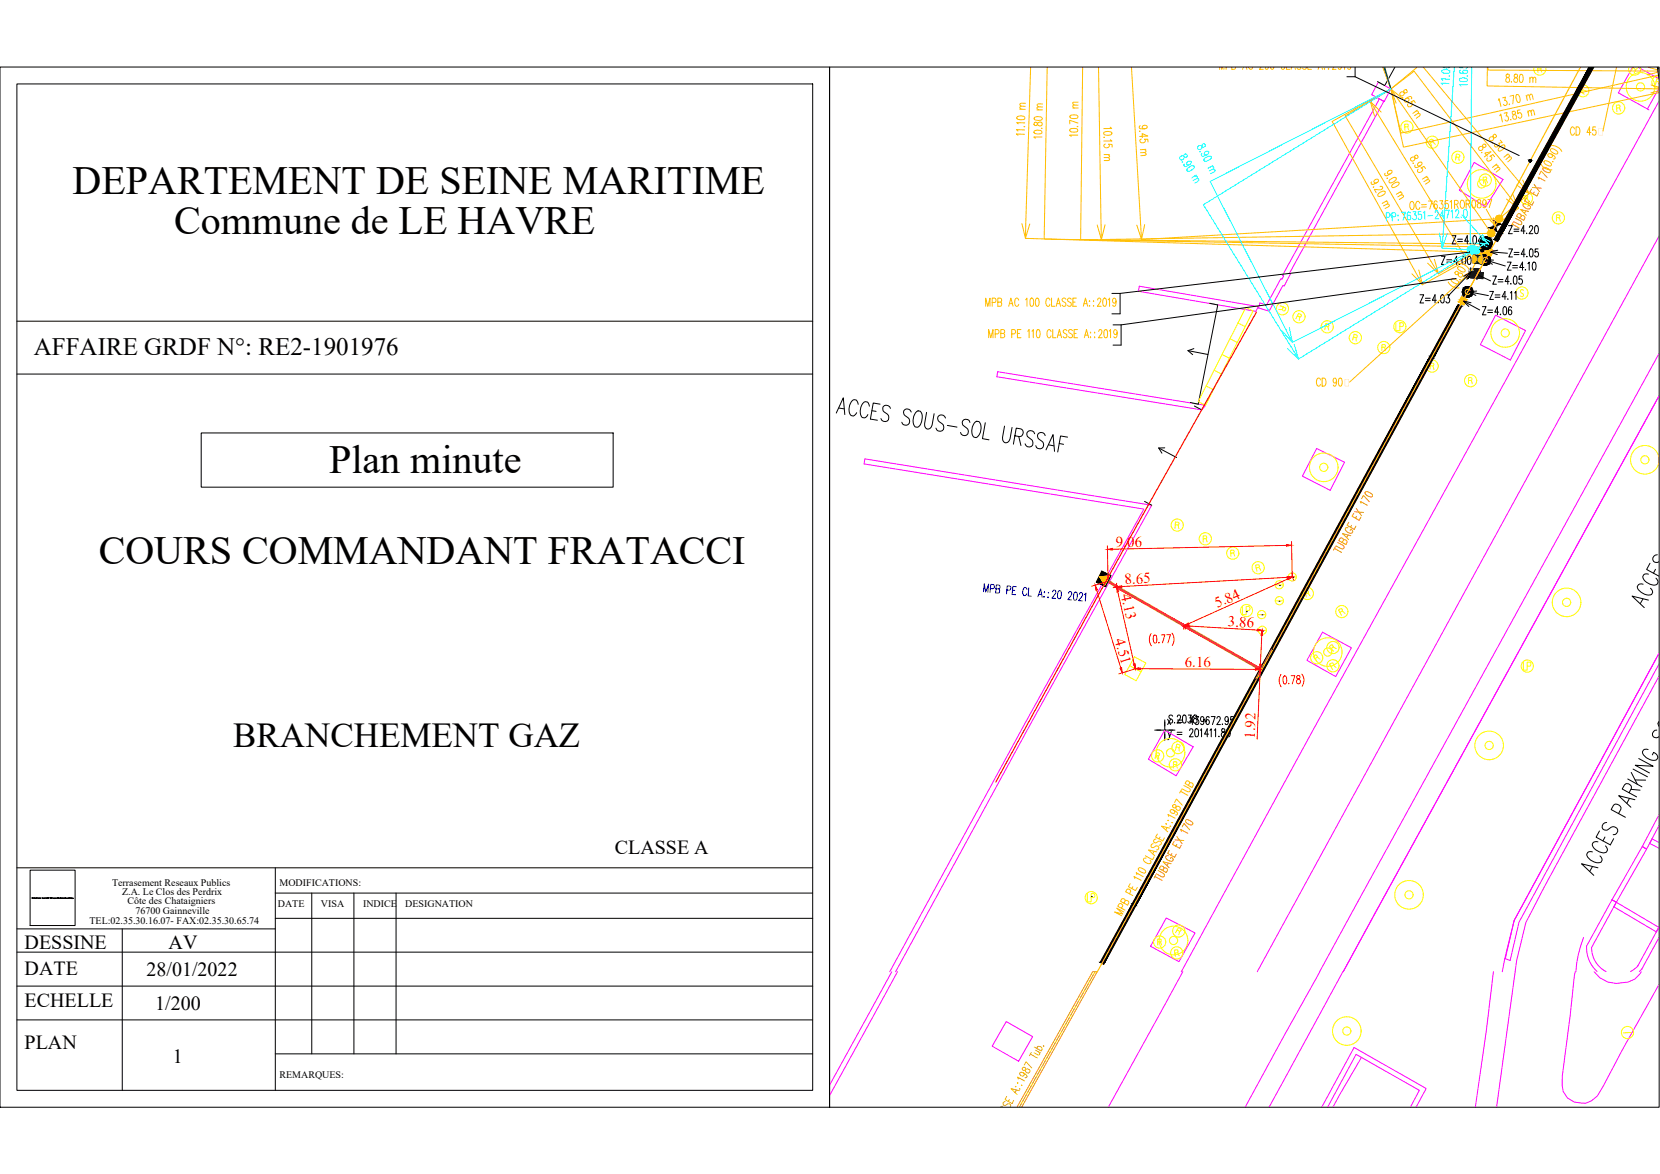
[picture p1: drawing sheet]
<svg xmlns="http://www.w3.org/2000/svg" width="420mm" height="297mm" viewBox="0 0 420 297" stroke-linecap="round" stroke-linejoin="round" font-family="sans-serif">
<defs><g id="words">
<g font-size="10.1">
<text x="18.4" y="49.1">DEPARTEMENT DE SEINE MARITIME</text>
<text x="44.1" y="59.2">Commune de LE HAVRE</text>
<text x="83.3" y="119.6">Plan minute</text>
<text x="25" y="142.8">COURS COMMANDANT FRATACCI</text>
</g>
<text font-size="8.9" x="59" y="189">BRANCHEMENT GAZ</text>
<text font-size="6.3" x="8.6" y="89.9">AFFAIRE GRDF N°: RE2-1901976</text>
<text font-size="5.7" fill="#0ff" x="373.2" y="63.9">M</text>
<g font-size="5.1">
<text x="155.6" y="216">CLASSE A</text>
<text x="6.2" y="240.1">DESSINE</text>
<text x="42.7" y="240.1">AV</text>
<text x="6.2" y="246.7">DATE</text>
<text x="37.1" y="247">28/01/2022</text>
<text x="6.2" y="254.8">ECHELLE</text>
<text x="39.3" y="255.5">1/200</text>
<text x="6.2" y="265.4">PLAN</text>
<text x="43.7" y="268.8">1</text>
</g>
<g font-size="4.9" fill="#ffbf00">
<text x="396.2" y="35.3">CD 45</text>
<text x="332" y="98.8">CD 90</text>
</g>
<g font-size="3.8" fill="#f00">
<text x="282.4" y="138.4" transform="rotate(-1 282.4 138.4)">9.06</text>
<text x="284.7" y="147.8" transform="rotate(-3 284.7 147.8)">8.65</text>
<text x="283.7" y="150.6" transform="rotate(77 283.7 150.6)">4.13</text>
<text x="308.1" y="153.9" transform="rotate(-24 308.1 153.9)">5.84</text>
<text x="282.1" y="162" transform="rotate(73 282.1 162)">4.51</text>
<text x="310.7" y="158.4" transform="rotate(4 310.7 158.4)">3.86</text>
<text x="299.9" y="168.7">6.16</text>
<text x="317.6" y="186.9" transform="rotate(-87 317.6 186.9)">1.92</text>
</g>
<text font-size="3.1" fill="#ffbf00" x="307.6" y="18.7">MPB AC 200 CLASSE A::2019</text>
<g font-size="2.5">
<text x="28.4" y="224.1">Terrasement Reseaux Publics</text>
<text x="30.9" y="226.5">Z.A. Le Clos des Perdrix</text>
<text x="70.7" y="224.3">MODIFICATIONS:</text>
<text x="22.6" y="233.9">TEL:02.35.30.16.07- FAX:02.35.30.65.74</text>
<text x="32.3" y="228.7">Côte des Chataigniers</text>
<text x="34.3" y="231.2">76700 Gainneville</text>
<text x="70.3" y="229.4">DATE</text>
<text x="81.2" y="229.4">VISA</text>
<text x="91.9" y="229.4">INDICE</text>
<text x="102.6" y="229.4">DESIGNATION</text>
<text x="70.7" y="272.7">REMARQUES:</text>
</g>
</g></defs>
<!-- layer: EP -->
<g fill="none" stroke="#000" stroke-width=".25">
<path d="M4.3 21.2h201.4v254.7h-201.4zM4.3 81.3h201.4M4.3 94.6h201.4M50.9 109.5h104.3v13.8h-104.3zM4.3 219.6h201.4M69.7 219.6v56.3M4.3 235h65.4M7.6 220.2h11.4v14h-11.4zM8.2 227.1h-.1l.1 .2v-.1M8.3 227.2v.1M8.3 227.1l.2 .2M8.6 227.3v-.2l.1 .2"/>
<path d="M8.6 227.2h.1M8.7 227.1l.1 .2M8.8 227.2l.1 .1M9.1 227.2l.1 .1M9.2 227.2l-.1 .1M9.2 227.1v.2M9.4 227.2l-.1 .1M9.5 227.1l.2 .2 .1-.1-.1 .2M9.9 227.1v.2M10 227.2l.1 .1zM10.1 227.3h.1M10.2 227.2l.1 .1"/>
<path d="M10.2 227.2v.1M10.6 227.2h.2M10.7 227.1l.1 .2M10.8 227.2l.1 .1zM11 227.3l.1-.1-.1 .2M11.2 227.2l.1 .1zM11.4 227.1l.2 .2M11.6 227.1l.1 .2M11.8 227.1l.1 .2zM12.1 227.1l-.1 .2 .1-.1M12.2 227.1l.1 .2zM12.6 227.1h.1"/>
<path d="M12.7 227.1v.2M12.8 227.2l.2-.1h-.2v.2M12.8 227.2l.2 .1v-.2h.1l-.1 .1M13.2 227.1l.1 .2M13.4 227.1l.1 .2M13.6 227.2l.1 .1zM13.8 227.3l.1-.1h-.1l.1 .1M14 227.2l.1 .1zM14.2 227.3h.2M14.4 227.1l.1 .2M14.6 227.3v-.2l.1 .2M14.8 227.2l.1-.1h-.1v.2"/>
<path d="M15 227.3h.1M15.3 227.1l-.1 .2M15.4 227.2l.1 .1zM15.6 227.2v.1M15.7 227.2h-.1M15.9 227.2l-.1 .1M15.9 227.2v.1M16 227.2v.1zM16.1 227.3h.1M16.2 227.2l.1 .1M16.2 227.2v.1M16.4 227.2l.1 .1z"/>
<path d="M16.5 227.1v.2M16.6 227.1v.2M16.7 227.2l.1 .1M16.8 227.3h.2M17.1 227.3l.1-.1-.1 .2M17.3 227.2l.1 .1M17.4 227.2h.2M17.5 227.1l.1 .2M17.7 227.1v.2M17.7 227.2h.2M17.8 227.1l.1 .2M17.9 227.3h.1"/>
<path d="M18.1 227.1l-.1 .2M18.2 227.3l.1-.1-.1 .2M18.4 227.3l.1-.1h-.1l.1 .1M30.9 235v40.9M69.7 226h136M69.7 232.4h136M78.9 226v40.6M89.6 226v40.6M100.2 226v40.6M4.3 240.9h201.4M4.3 249.5h201.4M4.3 258h201.4"/>
<path d="M69.7 266.6h136"/>
</g>
<circle cx="8.3" cy="227.2" r=".07" fill="#000" stroke="#000" stroke-width=".25"/>
<!-- layer: Limites et Hydro -->
<g fill="none" stroke="#f0f" stroke-width=".25">
<path d="M348.9 20.8l3.1 1.7-1.6 3.2-3.2-1.8zM349.1 25l1.1 .6-.3 .6-23.5 42.9 .2 .1-1.6 3.2-.3-.2-3.5 6.5-2.6-.8 .3-1.2 1.7 .5 3.6-6.7 .3 .1 .4-.8-.3-.1zM419.9 25.6l-87.5 159-33.4 61.3M288.4 72.4l30.1 5.2-.7 1.2-29.7-5.1zM252.5 94.1l52.6 8.5-.9 1.1-51.9-8.4zM419.9 89.5l-104.7 190.6M419.9 100.2l-79.9 145.7M419.9 168l-35.4 65.3-2.3 9.7-1.2-.4 2.2-9.7 36.7-67.6-36.7 67.6-2.3 9.6-.7 3.4M419.9 171.1l-28.9 53.1-4.8 9.2-2.3 9.6-5.1 37.1M415.7 214.2l1.1 .6M415.7 214.2l-7.7 13.5M416.8 214.8l-7.7 13.5"/>
<path d="M419.9 208.9l-3.1 5.9M419.9 206.1l-4.2 8.1M419.9 213.2l-1.7-1-.7 1.2 2.4 1.2M400.8 237.2a28.9 28.9 0 0 0-1.9 8.7M402.8 239.8a6.8 6.8 0 0 0 3.7 6M408 227.7l-6.4 11.7a8 8 0 0 0 2.7 6.4M408 227.7l1.1 .6M409.1 228.3l-6.3 11.5M409.1 228.3l-.6 1.1 10.7 6.4 .7-1.2M409.1 228.3l10.8 6.3M419.9 234.6v.1M419.9 234.6l-5.4 9.8"/>
<path d="M419.9 237.2l-4.3 7.9-.7 .7M225.2 245.9l34-62.4 30.3-54.7-70.8-11.4 .2-1.3 72.6 11.7-31.2 56.3-33.6 61.8M225.7 245.9l-15.7 28.6M227.2 245.9l-17.2 31.2M299.4 245.9l-18.9 34.2M398.7 245.9l-3.3 26.3v2.4a4.9 4.9 0 0 0 7.4 3.9l1.5-1.2 1.5-2.4 4.9-9.4 9.2-16.4M403.5 245.9a7.6 7.6 0 0 0 10.3 1.8l1.6-1.8M414.6 244.4l-1.9 1.4M344.6 267.6l-7.2 12.5M334.6 280.1l8.1-15.1 18.3 10.4-2.6 4.7M336 280.1l7.2-13.3 16 9.1-2.2 4.2"/>
</g>
<!-- layer: PtLambert+coord_ -->
<g fill="none" stroke="#000" stroke-width=".25">
<path d="M292.3 184.7h2.5v2.6M294.8 182.1v2.6h2.6M295.5 182l.8 1.3M295.6 185.1l.4 1.3 .5-1.3M296 186.4l-.3 .7h-.2M296.3 182l-.8 1.3M297.9 185.3h1.3M297.9 185.8h1.3M298 182.2h1.3M298 182.8h1.3M301.1 184.9l.3-.5 .5 .2v.6l-.9 1.2h1M302.1 182.7h-1l.7-1.4v2"/>
<path d="M302.6 181.3h.8l-.5 .8a.6 .6 0 0 1 .5 .7 .6 .6 0 0 1-.8 .4l-.1-.2M302.6 184.5l.3-.1a1.42 1.42 0 0 1 0 2h-.1a1.61 1.61 0 0 1-.2-1.9zM303.8 184.8l.3-.4v2M304.8 182l-.3 .5a.61 .61 0 0 1-.7-.5 .61 .61 0 0 1 .4-.7 1.25 1.25 0 0 1 .1 2l-.4-.3M305.9 185.7h-1l.7-1.3v2M306 181.6v-.2l-.4-.1a1.29 1.29 0 0 0 .1 2 .68 .68 0 0 0 .4-.6 .68 .68 0 0 0-.5-.6l-.4 .6M306.2 184.8l.4-.4v2M306.6 181.3h1l-.7 2M307.3 184.8l.4-.4v2M308 181.8v-.1a.45 .45 0 0 1 .7-.4 .45 .45 0 0 1 .1 .8l-.8 1.2h.9M308.5 186.3h.1M309.3 184.5v.6a.76 .76 0 0 1 .7 .5 .76 .76 0 0 1-.2 .8 .64 .64 0 0 1-.7-.6 .64 .64 0 0 1 .7-.6l.2-.1v-.6z"/>
<path d="M309.4 183.2h.1M310.9 182l-.2 .5a.57 .57 0 0 1-.7-.6 .57 .57 0 0 1 .7-.5l.2 .6a.95 .95 0 0 1-.6 1.3l-.2-.3M311.4 185.1l-.2 .5a.56 .56 0 0 1-.7-.6 .56 .56 0 0 1 .7-.5l.2 .6a1.02 1.02 0 0 1-.5 1.3l-.3-.3M312.2 181.3h-.7l-.1 .9 .1-.1a.5 .5 0 0 1 .8 .2v.3a.51 .51 0 0 1-.2 .7 .51 .51 0 0 1-.7-.3"/>
</g>
<!-- layer: Divers -->
<g fill="none" stroke="#000" stroke-width=".25">
<path d="M353.1 17l-2.6 4.7-1.8-1.1M306.2 76.7l2 .5-4.9 25.1-2.1-.5M300.7 88.7l1.2 1M300.7 88.7l5 1M302.2 88.2l-1.5 .5M211.7 104.5l1.7-3.8 .4 4.2M212.3 103.2l1.4 .2M217.2 102.3a1 1 0 0 0-1.3-1.1 2.93 2.93 0 0 0-.5 3.9 1.06 1.06 0 0 0 1.4-.7M220 102.8a.96 .96 0 0 0-1.3-1 2.94 2.94 0 0 0-.4 3.8 1.04 1.04 0 0 0 1.4-.7M220.7 103.9l1 .2M222.8 102.3l-1.8-.3-.7 4 1.8 .3M225.4 103.3a.98 .98 0 0 0-1.2-.8 .98 .98 0 0 0-.7 1.3l1.1 1a1.05 1.05 0 0 1 0 1.7 1.05 1.05 0 0 1-1.6-.6"/>
<path d="M230.6 104.3a.99 .99 0 0 0-1-.9 .99 .99 0 0 0-.9 .9l.2 .6 .9 .8a1.04 1.04 0 0 1 .1 1.7 1.04 1.04 0 0 1-1.6-.6M231.7 104.4l.7-.4a1.27 1.27 0 0 1 1 1.7 2.59 2.59 0 0 1-1.2 2.4 1.31 1.31 0 0 1-1.1-1.8l.2-.9zM234.5 104.3l-.4 3.6a.85 .85 0 0 0 .7 .7 .85 .85 0 0 0 .9-.5l.2-.5 .5-2.9M239.3 105.8a1 1 0 0 0-1.3-.8 1 1 0 0 0-.5 1.5l1 .7a1.04 1.04 0 0 1 0 1.8 1.04 1.04 0 0 1-1.6-.7M239.8 107.6l2.4 .5M245.5 106.9a.98 .98 0 0 0-1.3-.8 .98 .98 0 0 0-.5 1.5l.3 .2a1.59 1.59 0 0 1 1.1 1.4l-.1 .6a1.02 1.02 0 0 1-1.1 .4 1.02 1.02 0 0 1-.8-.8M246.6 107l.6-.4a1.31 1.31 0 0 1 1.1 1.8 2.73 2.73 0 0 1-1.2 2.3 1.31 1.31 0 0 1-1.1-1.7l.1-1zM249.4 107l-.7 4 1.6 .3M254.3 107.8l-.5 3.5a.85 .85 0 0 0 .7 .7 .85 .85 0 0 0 .9-.4l.3-.6 .5-2.9M256.9 110.3l1.2 .2a1.05 1.05 0 0 0 .9-.9 1.05 1.05 0 0 0-.6-1.1l-1.2-.2-.7 4.1M257.9 110.4l.5 2.3M261.9 109.8a1 1 0 0 0-1.4-.8 1 1 0 0 0-.4 1.4l.9 .8a1.05 1.05 0 0 1 .3 1.4 1.05 1.05 0 0 1-1.3 .4l-.5-.7"/>
<path d="M264.5 110.2a.98 .98 0 0 0-1.4-.7 .98 .98 0 0 0-.1 1.7l.7 .5a1.06 1.06 0 0 1 .2 1.5 1.06 1.06 0 0 1-1.6 0l-.1-.4M264.8 113.8l1.7-3.8 .4 4.2M265.4 112.6l1.3 .2M268.1 112.2l1.1 .2M270.2 110.6l-1.8-.3-.7 4.1M293.3 113.4l.8 1.3M293.3 113.4l4.5 2.4M294.8 113.3l-1.5 .1M302.3 102.7l1.9 1M289.7 126.9l1.8 .9M415.8 151.5l-.6 1.2M415.9 147.8a.95 .95 0 0 0-1.4 .3 .95 .95 0 0 0 .5 1.4 2.8 2.8 0 0 0 3 .9 1.05 1.05 0 0 0-.3-1.6"/>
<path d="M417.2 151.8l-4.1-1 3.1 2.9M417.2 145.3a.92 .92 0 0 0-1 0 .92 .92 0 0 0-.4 .9 3 3 0 0 0 3.6 1.7 1.02 1.02 0 0 0-.3-1.6M417.6 142.5l-.8 1.6 3.1 1.7M419 144l-.5 1M419.5 140.4a.99 .99 0 0 0-1.2 1.1 .99 .99 0 0 0 1.6 .6M412 197.1l3.6 2M412.8 199.7l2.3 .2M412.9 195.4l1.5 3M413.3 194.6l3.7 1.9M413.9 197.3l2.6 .1M414.8 191.9l3.6 2-4.5-.3 3.6 2M417.2 189.6a.92 .92 0 0 0-1 .1 .92 .92 0 0 0-.4 .9 3 3 0 0 0 3.5 1.6 1.14 1.14 0 0 0-.8-1.8l-.3 .6"/>
<path d="M419.4 184.7a.98 .98 0 0 0-1.2 .9 .98 .98 0 0 0 1 1.1l.7-.3M419.9 182.5a1 1 0 0 0 0 1.3M403.1 215.5a.92 .92 0 0 0-1 .1 .92 .92 0 0 0-.4 .9 3.1 3.1 0 0 0 3.6 1.6 1.05 1.05 0 0 0-.3-1.5M403.1 219.3l-.7 1.2M404.5 219.6l-4.2-1 3.1 2.9M404.5 213a.97 .97 0 0 0-1.4 .4 .97 .97 0 0 0 .4 1.3 2.86 2.86 0 0 0 3.1 .9 1.1 1.1 0 0 0-.2-1.6M404.8 210.3l-.8 1.5 3.6 2 .8-1.6M406.2 211.8l-.5 1M406.7 208.1a.99 .99 0 0 0-1.2 1.2 .99 .99 0 0 0 1.5 .6l.8-.6a1.04 1.04 0 0 1 1.6 .6 1.04 1.04 0 0 1-1.1 1.3M409.7 205.9l.6-1.1a1.13 1.13 0 0 0-.6-1.2 1.13 1.13 0 0 0-1.3 .1l-.6 1.1 3.6 2M412.3 200.6l.6-1.1a1.05 1.05 0 0 0-.5-1.1 1.05 1.05 0 0 0-1.2 .2l-.6 1 3.6 2M412.4 202l-.6 1.2"/>
<path d="M413.8 202.3l-4.1-1 3.1 2.9"/>
</g>
<!-- layer: Routes -->
<g fill="none" stroke="#f0f" stroke-width=".25">
<path d="M413.2 17l-3.6 6.5 7.8 4.3M414.6 17l5.3 2.9M419.9 22.3l-2.9 5.3M373.1 41.1l7.3 4.3-4.4 7-6.6-4.3zM378.5 79.7l7.6 3.9-3.8 7.5-7.6-3.9zM333.2 113.5l7.1 3.5-3.6 7.1-7.1-3.6zM419.9 100.2l-79.9 145.7M334.7 160l7.4 3.9-4 7.3-7.3-4.1zM294.8 184.7l7.2 4.3-4.3 7.3-7-4.2zM295.2 232.3l7.3 3.7-4.1 7.3-7.2-3.9zM254.7 258.5l6.7 3.8-3.6 6.2-6.7-3.8zM339.9 245.9l-18.7 34.2"/>
<path d="M378 245.9l-1.7 14.4-2.9 19.8"/>
</g>
<!-- layer: Axe de voie -->
<path d="M419.9 59.8l-101.7 186.1" fill="none" stroke="#f0f" stroke-width=".25"/>
<!-- layer: SymbolesFixes -->
<g fill="none" stroke="#ff0" stroke-width=".25">
<path d="M388.3 17a1.54 1.54 0 0 0 1.4 2 1.54 1.54 0 0 0 1.5-2M389.2 17l.1 1.3M389.9 17.4l.3 .8M390.1 17l-.2 .4h-.6M412.3 17a1.54 1.54 0 0 0 1.4 2 1.54 1.54 0 0 0 1.5-2M413.5 17l-.6 .8M413.9 17.6l-.3 .8M414.3 17l.1 .4-.5 .2-.5-.5M419.9 19.2a1.53 1.53 0 0 0-1.8 1.6 1.53 1.53 0 0 0 1.8 1.5M355.6 32.1h.7l.1-.6-.9-.1 .1 1.6M356.3 32.1l.3 .8M362 36.1l.7-.3v-.4l-.2-.2-.8 .3 .7 1.4"/>
<path d="M362.7 35.8l.6 .7M368.5 39.7l.7 .1 .3-.3-.1-.3-.8-.2-.2 1.5M369.2 39.8l.1 .9M400.3 23.4l.4-.6-.4-.5-.6 .6 1.2 .9M400.7 22.8l.8 .2M409.2 27.3l.7-.1 .1-.5-.9-.1 .1 1.6M409.9 27.2l.3 .9M419.2 20.6l.7 .1M419.9 20.7v.5M419.9 20.1l-.6-.2-.3 1.5M375.5 45.5h.6l.1-.6h-.8l.1 1.5M376.1 45.5l.4 .8"/>
<path d="M385.8 50.2l.7-.1 .2-.3-.2-.3h-.8l.3 1.5M386.5 50.1l.4 .8M394 55.1h.6l.2-.3v-.3l-.8-.1v1.5M394.6 55.1l.3 .8M315.3 77.8l1.9 .9-12.1 23.9-1.8-1zM323.7 78.3h.9M324 77.4l1.5 .5-.4 .8-.5-.4 .2-.6M328.4 79.9l.6 .3h.2l.2-.5-.7-.4-.7 1.3M385.6 73.5l-.3-.2h-.4l-.1 .5 .7 .6 .1 .3-.3 .3-.4-.1M305.3 97.6l1.8 1M307.3 93.7l1.8 .9M309.3 89.7l1.8 .9"/>
<path d="M311.3 85.7l1.8 .9M313.3 81.7l1.9 1M329 80.2l-.2 .9M335.4 82.6l.7 .1 .3-.3-.1-.3-.8-.2-.2 1.5M336.1 82.7l.2 .8M342.6 85.2l.6 .3 .3-.6-.8-.3-.4 1.4M343.2 85.5l.1 .8M349.8 87.9h.7l.2-.3-.1-.3-.8-.1-.1 1.5M350.5 87.9l.2 .8M353.3 81.6v2.1h.9M354.3 82.6h.8l.1-.4-.1-.5-.8-.1v2.1M362 92.5l.7 .1 .2-.6-.9-.2-.1 1.6"/>
<path d="M362.7 92.6l.2 .9M371.7 96.3h.7l.1-.6-.8-.1v1.5M372.4 96.3l.3 .8M297.5 132.8h.7l.2-.5-.9-.2-.1 1.5M298.2 132.8l.2 .9M304.5 136.3h.8l.1-.6-.9-.1v1.5M305.3 136.3l.2 .8M311.5 139.9h.7l.1-.6h-.9l.2 1.5M312.2 139.9l.3 .8M314.5 153.4v2.1h.8M315.4 154.5l.9-.1 .1-.5-.2-.4-.8-.1v2.1M318 143.7l.6-.2 .2-.3-.2-.3-.8 .1 .3 1.5"/>
<path d="M318.3 155.5h2M318.5 159.5h2M318.6 143.5l.5 .8M322.7 152h2.1M322.7 148h2.1M326.1 146h2M330.4 150.3l.7-.2 .1-.4-.2-.2-.8 .1 .5 1.5M331.1 150.1l.5 .7M339.1 154.9l.7-.5-.2-.4-.8 .3 .8 1.4M339.7 154.6l.7 .6M285.9 168.4l2.9 1.6M287.1 166.2l2.9 1.6-2.4 4.4-2.9-1.5z"/>
<path d="M287.3 168.9l.3 .2-.2 .4-.3-.2zM332.8 166.7l.6-.4v-.2l-.3-.4-.7 .4 .9 1.3M333.4 166.3l.7 .5M336.9 168.7l.6-.4-.2-.5-.8 .3 .8 1.3M336.9 164.2l.5-.5-.3-.6-.6 .5 1 1.1M337.4 163.7l.8 .4M337.5 168.3l.7 .6M385.6 167.5v2.1h.8M386.5 168.6h.6a.6 .6 0 0 0 .2-1l-.8-.1v2.1M292.5 191.1l.7 .1 .3-.5-.8-.3-.3 1.5M293.2 191.2l.1 .9M297 193.4h.7l.2-.5-.9-.2v1.6"/>
<path d="M297.7 189l.7 .1 .3-.5-.8-.3-.4 1.5M297.7 193.4l.3 .9M298.4 189.1l.1 .9M275.2 226.1v2.1h.9M276.2 227.1l.8-.1 .1-.3-.1-.5-.8-.1v2.1M293 238.3h.8l.1-.6-.9-.1v1.5M293.8 238.3l.2 .8M297.9 235.3l.7 .4 .3-.3 .1-.2-.7-.5-.8 1.3M298.6 235.7l-.2 .8M297.3 241.2l.7-.2 .1-.6h-.9l.3 1.6M298 241l.4 .8M412.9 261.3h-2.1"/>
<circle cx="356.1" cy="32.1" r="1.55"/>
<circle cx="362.5" cy="36" r="1.55"/>
<circle cx="369" cy="39.8" r="1.55"/>
<circle cx="400.6" cy="23" r="1.55"/>
<circle cx="409.7" cy="27.3" r="1.55"/>
<circle cx="415.2" cy="22" r="3.6"/>
<circle cx="415.2" cy="22" r="1.04"/>
<circle cx="375" cy="46.5" r="3.6"/>
<circle cx="375" cy="46.5" r="1.04"/>
<circle cx="375.9" cy="45.6" r="1.55"/>
<circle cx="386.4" cy="50.2" r="1.55"/>
<circle cx="394.4" cy="55.1" r="1.55"/>
<circle cx="324.6" cy="78.1" r="1.55"/>
<circle cx="385.2" cy="74.1" r="1.55"/>
<circle cx="328.8" cy="80.1" r="1.55"/>
<circle cx="335.9" cy="82.7" r="1.55"/>
<circle cx="343" cy="85.4" r="1.55"/>
<circle cx="350.2" cy="87.9" r="1.55"/>
<circle cx="354.3" cy="82.6" r="1.55"/>
<circle cx="362.5" cy="92.6" r="1.55"/>
<circle cx="372.2" cy="96.3" r="1.55"/>
<circle cx="381" cy="84.3" r="3.6"/>
<circle cx="381" cy="84.3" r="1.04"/>
<circle cx="335" cy="118.2" r="3.6"/>
<circle cx="335" cy="118.2" r="1.04"/>
<circle cx="416.3" cy="116.3" r="3.6"/>
<circle cx="416.3" cy="116.3" r="1.04"/>
<circle cx="298" cy="132.8" r="1.55"/>
<circle cx="305.1" cy="136.3" r="1.55"/>
<circle cx="312" cy="140" r="1.55"/>
<circle cx="315.5" cy="154.5" r="1.55"/>
<circle cx="318.5" cy="143.6" r="1.55"/>
<circle cx="319.3" cy="155.5" r="1.04"/>
<circle cx="319.5" cy="159.5" r="1.04"/>
<circle cx="323.8" cy="148" r="1.04"/>
<circle cx="323.8" cy="152" r="1.04"/>
<circle cx="327.1" cy="146" r="1.04"/>
<circle cx="330.9" cy="150.2" r="1.55"/>
<circle cx="339.6" cy="154.7" r="1.55"/>
<circle cx="396.5" cy="152.4" r="3.6"/>
<circle cx="396.5" cy="152.4" r="1.04"/>
<circle cx="333.3" cy="166.4" r="1.55"/>
<circle cx="336.1" cy="165" r="3.6"/>
<circle cx="336.1" cy="165" r="1.04"/>
<circle cx="337.4" cy="163.8" r="1.55"/>
<circle cx="337.4" cy="168.5" r="1.55"/>
<circle cx="386.6" cy="168.5" r="1.55"/>
<circle cx="293" cy="191.2" r="1.55"/>
<circle cx="296.3" cy="190.5" r="3.6"/>
<circle cx="296.3" cy="190.5" r="1.04"/>
<circle cx="297.5" cy="193.5" r="1.55"/>
<circle cx="298.2" cy="189.2" r="1.55"/>
<circle cx="376.9" cy="188.6" r="3.6"/>
<circle cx="376.9" cy="188.6" r="1.04"/>
<circle cx="276.2" cy="227.1" r="1.55"/>
<circle cx="293.5" cy="238.3" r="1.55"/>
<circle cx="297" cy="238" r="3.6"/>
<circle cx="297" cy="238" r="1.04"/>
<circle cx="298.3" cy="235.5" r="1.55"/>
<circle cx="356.6" cy="226.4" r="3.6"/>
<circle cx="356.6" cy="226.4" r="1.04"/>
<circle cx="297.8" cy="241.1" r="1.55"/>
<circle cx="340.9" cy="260.9" r="3.6"/>
<circle cx="340.9" cy="260.9" r="1.04"/>
<circle cx="411.9" cy="261.2" r="1.55"/>
</g>
<!-- layer: Spits+txt -->
<path d="M292.8 184.7h1M294.8 184.7h.1M294.8 182.7v1M294.8 185.7v1.1M295.9 184.7h1M296.8 181.2a.49 .49 0 0 0-.8-.2 .49 .49 0 0 0 .1 .8l.4 .2a.53 .53 0 0 1 .3 .7 .53 .53 0 0 1-.8 .2l-.1-.2M297.3 182.8v.1M298 181.4l.2-.5 .5 .2-.1 .9-.7 1h1M299.5 181l.3-.1a1.53 1.53 0 0 1 0 2.1h-.1a1.7 1.7 0 0 1-.2-2zM300.8 180.9h.7l-.3 .8a.6 .6 0 0 1 .4 .8 .6 .6 0 0 1-.9 .3v-.2M302.2 181v.6a.74 .74 0 0 1 .7 .5 .74 .74 0 0 1-.3 .9 .64 .64 0 0 1-.6-.7 .64 .64 0 0 1 .7-.6l.2-.1a.42 .42 0 0 0-.3-.7z" fill="none" stroke="#000" stroke-width=".25"/>
<!-- layer: TxtProtections -->
<g fill="none" stroke="#ff7f00" stroke-width=".25">
<path d="M382.8 56.7l1.8 1M383 56.3l-.5 .8M383.6 55.2l1.3 .7 .3 .4-.1 .4-.2 .1h-.5l-1.3-.7M385 54.7l.3-.2 .6 .3 .1 .4-.3 .5-1.9-1 .5-.7 .7 .4-.3 .8M386.2 53.4l-.4 .6M386.2 51.5h-.5l-.3 .3a1.49 1.49 0 0 0 1.9 1l.1-.3-.1-.4-.4-.3-.2 .4M386.4 50.1l-.4 .8 1.8 1 .4-.8M386.9 53.5l-2.1-.5 1.5 1.5M387.1 50.9l-.3 .5M387.6 47.8l-.4 .8 1.8 1 .4-.8M387.9 47.4l2.2 .2M388.3 46.6l1.3 1.9"/>
<path d="M388.3 48.6l-.2 .5M389.5 45.3l-.2-.5 1.8 1M389.6 44.1l.5-.8 1.5 1.6M390.7 42.3l.8 .2a.99 .99 0 0 1 .9 1l-.3 .2-.8-.2a.91 .91 0 0 1-.7-1zM337.8 138.8l1.8 1M338 138.3l-.5 .9M338.6 137.3l1.3 .7 .3 .4-.1 .3-.2 .2-.5-.1-1.3-.7M340 136.7l.3-.1 .6 .3 .1 .3-.3 .6-1.9-1 .5-.7 .7 .4-.3 .7M341.2 135.4l-.4 .6M341.2 133.5l-.6 .1a1.12 1.12 0 0 0 1.3 1.3l.4-.1 .1-.4-.5-.5-.2 .3M341.4 132.2l-.4 .7 1.8 1 .4-.8M341.9 135.5l-2.1-.5 1.5 1.5"/>
<path d="M342.1 132.9l-.3 .5M342.6 129.9l-.4 .7 1.8 1 .5-.8M342.9 129.5l2.2 .2M343.3 128.7l1.3 1.8M343.3 130.6l-.2 .5M344.5 127.3l-.2-.4 1.8 .9M344.6 126.2l.5-.9 1.5 1.6M345.6 124.5a1.3 1.3 0 0 1 1.6 .5l.2 .5-.3 .3-.8-.3a.91 .91 0 0 1-.7-1zM294.6 219.7l.3-.1 .4 .1 .2 .5-.3 .6-1.8-1 .5-.7 .5 .1 .2 .3-.3 .7M295.7 216.5l-.6 .1a1.14 1.14 0 0 0 1.6 1.3l.1-.1a.57 .57 0 0 0-.4-.9l-.2 .3M295.7 218.4l-.3 .6M296 215.2l-.5 .7 1.8 1 .4-.8"/>
<path d="M296.4 218.6l-2.1-.6 1.6 1.5M296.6 215.9l-.2 .5M297.2 212.9l-.4 .7 1.8 1 .4-.7M297.4 212.5l2.2 .2M297.9 211.7l1.3 1.8M297.9 213.6l-.3 .5M299 210.3l-.2-.4 1.9 .9M299.2 209.2l.5-.8 1.4 1.6M300.1 207.5a1.56 1.56 0 0 1 1.8 1v.1a1.3 1.3 0 0 1-1.8-1.1zM292.3 221.8l1.8 .9M292.5 221.3l-.4 .9M293.1 220.2l1.3 .8 .4 .4-.1 .3-.7 .1-1.3-.7"/>
</g>
<!-- layer: TxtCanaMPB -->
<g fill="none" stroke="#ffbf00" stroke-width=".25">
<path d="M392.5 37.7a1.45 1.45 0 0 1 1.8 1v.1a1.45 1.45 0 0 1-1.9-.9zM392.5 36.9a2.77 2.77 0 0 1 2.8 1.4M392.6 39l.3 .4a.55 .55 0 0 1-.8 .4 .55 .55 0 0 1-.1-.9l.6 .1a1.06 1.06 0 0 1 1 1.1l-.5 .1M390 41.5a2.92 2.92 0 0 0 2.8 1.5M390.9 40.8a1.3 1.3 0 0 1 1.6 .5l.2 .2-.1 .4a1.24 1.24 0 0 1-1.6-.5l-.2-.3zM393.1 40.8v.2l-.2-.1M249.5 77.5v-2.1l.5 2.1 .6-2.1v2.1M251.1 76.5l.9-.1 .1-.3-.1-.5-.9-.2v2.1M252.6 76.4l.8-.1 .1-.3-.1-.4-.8-.2v2.1l.8-.1 .1-.6-.3-.4M255.3 77.5l.6-2.1 .5 2.1M255.5 76.8h.7M257.9 75.9a.54 .54 0 0 0-.7-.5 .54 .54 0 0 0-.4 .8v.5a.54 .54 0 0 0 .4 .8 .54 .54 0 0 0 .7-.5"/>
<path d="M259.6 75.8l.3-.4v2.1M260.9 75.6l.3-.2a1.58 1.58 0 0 1 0 2.1h-.1a1.83 1.83 0 0 1-.2-1.9zM262.3 75.6l.2-.2 .3 .2 .2 .7a.93 .93 0 0 1-.5 1.2 1.64 1.64 0 0 1-.2-1.9zM265.7 75.9l-.3-.5a1.12 1.12 0 0 0-.7 1.1 1.12 1.12 0 0 0 .7 1l.3-.5M266.1 75.4v2.1h.9M267.3 77.5l.6-2.1 .5 2.1M267.5 76.8h.7M269.8 75.7a.53 .53 0 0 0-.5-.3 .53 .53 0 0 0-.5 .3l.1 .4 .6 .4a.53 .53 0 0 1 .2 .9 .53 .53 0 0 1-.9-.2M271.1 75.7a.48 .48 0 0 0-.7-.2 .48 .48 0 0 0 .1 .8l.4 .2a.53 .53 0 0 1 .2 .8 .53 .53 0 0 1-.8 .1l-.1-.2M271.6 76.4h.5M272.5 75.4h-.9v2.1h.9M274.2 77.5l.5-2.1 .6 2.1"/>
<path d="M274.4 76.8h.7M275.7 76.2h.1zM275.8 77.3v.2zM276.8 76.1v.2zM276.8 77.3v.2zM277.8 75.9l.1-.3a.45 .45 0 0 1 .6 0 .45 .45 0 0 1 .1 .6l-.9 1.3h1M279.3 75.6l.2-.2 .4 .2 .2 .7a.93 .93 0 0 1-.6 1.2 1.64 1.64 0 0 1-.2-1.9zM280.5 75.8l.3-.4v2.1M282.5 76.1l-.2 .5a.6 .6 0 0 1-.7-.5 .6 .6 0 0 1 .5-.7 1.4 1.4 0 0 1 0 2.1l-.5-.3M366.6 71.4a2.79 2.79 0 0 0 2.7 1.4M367.4 70.6a1.3 1.3 0 0 1 1.6 .5l.2 .3-.1 .3a1.3 1.3 0 0 1-1.6-.5zM368.4 68.7l-.1 .5 .5 .3a.76 .76 0 0 1 .8-.4 .76 .76 0 0 1 .6 .6 .68 .68 0 0 1-1 .2 .68 .68 0 0 1-.1-1l-.5-.3z"/>
<path d="M369 67.6a1.45 1.45 0 0 1 1.8 1v.1a1.45 1.45 0 0 1-1.9-1zM369.1 66.7a2.68 2.68 0 0 1 2.7 1.5M369.6 70.7v.1l-.2-.1M250.2 85.5v-2.1l.6 2.1 .5-2.1v2.1M251.9 84.5h.6l.3-.2 .1-.5-.4-.4h-.6v2.1M253.3 84.4l.8-.1 .2-.3-.1-.4-.2-.2h-.7v2.1h.7l.2-.3 .1-.4-.3-.4M256.1 84.5h.6l.3-.2v-.5l-.1-.3-.8-.1v2.1M257.5 84.4h.6M258.4 83.4h-.9v2.1h.9M260.1 83.8l.4-.4v2.1M261.2 83.8l.3-.4v2.1M262.5 83.5l.2-.1 .4 .1 .2 .8a.93 .93 0 0 1-.6 1.2 1.64 1.64 0 0 1-.2-2z"/>
<path d="M266 83.9a.54 .54 0 0 0-.7-.5 .54 .54 0 0 0-.3 .8v.5a.54 .54 0 0 0 .3 .7 .54 .54 0 0 0 .7-.5M266.4 83.4v2.1h.9M267.6 85.5l.5-2.1 .6 2.1M267.8 84.8h.7M270 83.7a.48 .48 0 0 0-.7-.2 .48 .48 0 0 0 .1 .8l.4 .2a.53 .53 0 0 1 .2 .7 .53 .53 0 0 1-.8 .2l-.1-.2M271.4 83.7a.53 .53 0 0 0-.4-.3 .53 .53 0 0 0-.5 .3l.1 .5 .5 .3a.52 .52 0 0 1 .2 .8 .52 .52 0 0 1-.8-.1M271.9 84.4h.5M272.8 83.4h-.9v2.1h.9M274.4 85.5l.6-2.1 .5 2.1M274.7 84.8h.6M276 84.1v.2zM276 85.2v.3z"/>
<path d="M277.1 84.1v.2zM277.1 85.2v.3zM278.1 83.9l.1-.3a.45 .45 0 0 1 .6-.1 .45 .45 0 0 1 0 .7l-.8 1.3h1M279.6 83.5l.4-.1a1.58 1.58 0 0 1 0 2.1h-.2a1.73 1.73 0 0 1-.2-2zM280.8 83.8l.3-.4v2.1M282.7 84.1l-.2 .5a.55 .55 0 0 1-.6-.6 .55 .55 0 0 1 .6-.5l.2 .6a.97 .97 0 0 1-.5 1.4l-.3-.3M299 199.8l-.4 .8M299.6 198.7l1.3 .7 .4 .4-.1 .4-.2 .1h-.5l-1.3-.7M301.1 198.2l.3-.2 .6 .4v.3l-.3 .5-1.8-1 .5-.6 .5 .1 .2 .2-.3 .8M288.2 219.7a1.33 1.33 0 0 1 1.7 1.1 1.45 1.45 0 0 1-1.8-1zM289.9 216.5l1.8 1 .4-.7M290.1 217.1l-.6 .1a1.22 1.22 0 0 0 1.5 1.3l.3-.3-.2-.5"/>
<path d="M291.9 213.5a.49 .49 0 0 0-.6 .4 .49 .49 0 0 0 .5 .5l.6-.3a.53 .53 0 0 1 .9 .3 .53 .53 0 0 1-.6 .6M292.1 215.4l-.3 .6M292.6 212.3a.5 .5 0 0 0-.6 .6 .5 .5 0 0 0 .7 .3l.7-.4a.52 .52 0 0 1 .6 .6l-.6 .5M292.8 215.5l-2.1-.5 1.6 1.5M292.9 211l-.4 .8 1.8 1 .4-.8M293.6 211.8l-.2 .4M295.1 208.4l.2 .1zM295.4 209.4l-.3 .6M295.6 207.5l.2 .1zM295.8 206.6l-.2-.5 1.8 .9M296.1 209.5l-2.1-.5 1.6 1.5M296.2 209l.1 .1z"/>
<path d="M296.6 208.1l.2 .1zM297 203.7l-.2 .4 .5 .3a.76 .76 0 0 1 .8-.4 .76 .76 0 0 1 .6 .7 .63 .63 0 0 1-.9 .2 .63 .63 0 0 1-.1-.9l-.4-.4zM297 205l.3 .4a.6 .6 0 0 1-.7 .4 .6 .6 0 0 1-.4-.8 1.39 1.39 0 0 1 1.8 1l-.4 .2M297.3 203l.5-.8 1.5 1.5M298.8 200.2l1.9 1M283.8 229.8l.4-.7-.5-.5h-.3l-.5 .7 1.8 1M284.4 230.7l-1.7-.9 1.5 1.5-2.1-.6 1.8 1M284.8 228l.5-.2 .4 .3v.4l-.3 .5-1.8-1 .5-.6 .6 .2 .1 .4-.3 .5M285.9 226.1l.3-.5-.1-.4-.4-.3h-.3l-.5 .7 1.8 1M286 223.6l-.4 .8 1.8 .9 .5-.7M286.7 224.4l-.2 .4M287.2 222.3l-.2-.5 1.8 .9"/>
<path d="M287.7 221.3l-.1-.5 1.7 1"/>
</g>
<!-- layer: Cote+PtConsMPB -->
<g fill="none" stroke="#ffbd00" stroke-width=".25">
<path d="M260.9 17l-1.3 39.6M265 17l-.7 43.5 111.4 2-11.6 6.8M274 17l-.5 43.6 102.5 1.2-5.2 3.2-22.1-36.1M278 17l.7 39.9M286.4 17l2.3 39.9M350 17l2 5.5M350.1 17l1.9 5.5M350.2 17l1.8 5.5M350.3 17l1.7 5.5M350.4 17l1.6 5.5M350.5 17l1.5 5.5M358.7 17l-6.7 5.5"/>
<path d="M360.3 17l24.3 29.2M376.5 17l-.1 4.7 41.5 .8M376.6 17v.7l40.4 .3M419.7 19l-65.1 14.7-2.6-11.2M352 22.5l3.2 14.7 64.7-13.8M352 22.5l-14.8 8.2 21.1 38.1M352 22.5l-11.5 6.8 21.7 36.8M352 22.5l-5.2 3.2M352 22.5l5.9-4.5 24.2 31.8M354.2 25.6l23.3 33.4-98.7 1.6M384.3 52.7l-5.8 4.5M387 49l-7.5 6.3-90.6 5.3"/>
<path d="M259.5 60.3l115.4 3.5-14.9 8.2"/>
</g>
<g fill="none" stroke="#ffbf00" stroke-width=".25">
<path d="M381.3 18.8v.6a.76 .76 0 0 1 .7 .5 .76 .76 0 0 1-.3 .9 .64 .64 0 0 1-.6-.7 .64 .64 0 0 1 .7-.6l.2-.1v-.5zM383.3 18.9v.6a.76 .76 0 0 1 .8 .5 .76 .76 0 0 1-.3 .9 .64 .64 0 0 1-.7-.7 .64 .64 0 0 1 .8-.6l.2-.3-.1-.4zM384.8 18.9l.3-.1a1.42 1.42 0 0 1 0 2.1h-.2a1.73 1.73 0 0 1-.1-2zM387.2 19.9l.4-.4 .3 .1 .1 1.3M387.2 19.5v1.4M388 19.9l.3-.4 .4 .2v1.2M257.5 29.5l.8-.2a.88 .88 0 0 1 1.1 .6 1.53 1.53 0 0 1-2.1 0zM258.1 27.6l1.4 .1M259.2 32h.2h-.2M259.3 34l-2-.1 .3 .3M259.3 32.9l-2-.1 .3 .4M259.4 31.1l-2.1-.1 .4 .4"/>
<path d="M259.5 26.9l-1.3 .1-.1 .3 .4 .3M259.5 26.1l-1.2 .1-.2 .3 .4 .4M261.8 33.1l.8-.2a.88 .88 0 0 1 1.1 .6 1.48 1.48 0 0 1-2 0zM261.8 31l-.1 .5a.44 .44 0 0 0 .4 .3 .44 .44 0 0 0 .4-.2 .6 .6 0 0 1 .7-.8 .6 .6 0 0 1 .4 1h-.7l-.5-.8zM261.8 29.7l.8-.2a.9 .9 0 0 1 1.2 .6 1.53 1.53 0 0 1-2.1-.1zM262.5 27.8h1.4M263.7 32.4l.1 .1h-.2M263.7 34.7h-2l.3 .3M263.9 27.1h-1.3l-.1 .4 .3 .3M263.9 26.3l-1.3 .1-.1 .3 .4 .3M270.8 32.7l.9-.2a.83 .83 0 0 1 1.1 .5 1.48 1.48 0 0 1-2 0zM270.9 29.2l.8-.1a.83 .83 0 0 1 1.1 .5 1.48 1.48 0 0 1-2 0z"/>
<path d="M271.5 27.3h1.4M272.7 31.9l.1 .1h-.2M272.8 34.2h-2.1l.4 .3M272.8 31.1l-2-.7v1M272.9 26.6l-1.3 .1-.1 .3 .4 .3M272.9 25.9h-1.3l-.1 .3 .4 .4M279.4 33.5l1.1-.2 .8 .2 .1 .3a1.51 1.51 0 0 1-2 .1zM279.4 39.1h1.4M279.6 34.7h-.2l.1 .1M279.8 36.4l-.3 .2a.63 .63 0 0 0 .6 .8 .63 .63 0 0 0 .6-.8h.8v.6M280.4 39.1l.4 .3-.1 .4-1.3 .1M280.4 39.9l.4 .3v.3l-1.3 .1"/>
<path d="M281 32.2l.4 .3h-2M281.1 35.3l.3 .4h-2M288.5 34.5l2-.1-1.4-.6v1M288.6 31.8l-.3 .5a1.32 1.32 0 0 0 2.1-.2 .6 .6 0 0 0-.8-.4 .6 .6 0 0 0-.4 .7l.5 .2M288.6 33.2l-.1-.1v.2M288.9 35.2h-.2a.6 .6 0 0 0 .5 .9 .6 .6 0 0 0 .5-.9h.8l.1 .7M289.6 37.8l.4 .3-.1 .4-1.2 .1M289.7 38.6l.4 .3-.1 .3-1.2 .2M290 37.8l-1.4 .1M354.5 23.4l.4-.2 .8 .4 .4-.2a.48 .48 0 0 0-.3-.8l-.5 .4a.75 .75 0 0 1 0 .9 .75 .75 0 0 1-.8 .3l-.2-.5zM355.1 24.8l-.1-.1v.1M355.9 25l.3-.2 .4 .2a.61 .61 0 0 1-.3 .7 .61 .61 0 0 1-.8-.2l.4-.5a1.01 1.01 0 0 1 1.4-.4l-.1 .4"/>
<path d="M357.2 39.9a.88 .88 0 0 1 1.2 .2 .44 .44 0 0 0 .5-.4 .44 .44 0 0 0-.4-.4 .44 .44 0 0 0-.4 .4 .6 .6 0 0 1-.3 1 .6 .6 0 0 1-.8-.6zM358.2 26l-.4-.6-.7 .5h.1a.63 .63 0 0 1 0 1 .63 .63 0 0 1-1-.4l.2-.3M358.4 28.1h.4l.2 .4-1 .8M358.7 27.9l-1.1 .8M358.8 28.7l.6 .1 .1 .3-1 .8M374.4 37.3l.6-.3 .7 .3 .4-.3a.47 .47 0 0 0-.6-.5l-.3 .3a.78 .78 0 0 1 .1 .9 .78 .78 0 0 1-.9 .3l-.2-.5zM375.1 38.6h-.2h.2M376.5 39.5l-.7-.8 1.6-.3-1.7 1.3M377.1 34.9l.6-.3 .6 .3 .4-.2a.49 .49 0 0 0-.4-.8l-.4 .4a.78 .78 0 0 1 .1 .9 .78 .78 0 0 1-.9 .4l-.2-.4zM377.8 36.1v.1M378.3 39.7l-.4-.6-.8 .5a.64 .64 0 0 1 .3 1 .64 .64 0 0 1-1.1-.1l.2-.5M379.2 25.4l.2-.4 .5 2"/>
<path d="M379.6 29.3l.3-.4 .4 1.9M379.6 37.2l1-.6 .3 .3a1.46 1.46 0 0 1-1.6 1.3l-.1-.4zM379.7 35.5l.5 .6-.9 .1a.61 .61 0 0 1-.2 .9 .61 .61 0 0 1-.9-.4l.2-.3M380.3 24.8l.7-.2-.2 .8a.59 .59 0 0 1 .7 .7 .59 .59 0 0 1-.8 .5l-.2-.2M380.7 28.6l.8-.1-.3 .9a.6 .6 0 0 1 .6 .6 .6 .6 0 0 1-.7 .6l-.2-.3M381.4 39.1l.5 .1 .2 .3-.9 .9M381.7 38.9l-1 .9M381.9 39.7h.5l.2 .4-1 .9M382 26.3l.1 .2v-.1M382.2 24.3l.9-.2-.2 2.2M382.4 30.2l.1 .1M382.6 20.6v.1"/>
<path d="M382.7 28.3l.2 .6a.74 .74 0 0 1 .8 .3 .74 .74 0 0 1-.1 .9 .65 .65 0 0 1-.8-.5 .65 .65 0 0 1 .6-.7l.1-.6a.51 .51 0 0 0-.8 0zM383.8 24.1l.2-.2a1.42 1.42 0 0 1 .5 2h-.1a1.69 1.69 0 0 1-.6-1.8zM384.7 27.8l-.7 .1 .2 .9v-.1a.52 .52 0 0 1 .8 0 .58 .58 0 0 1 .2 .9 .58 .58 0 0 1-.9 0M386.3 24.1l.3 1.3M386.4 24.5l.2-.5 .4 .1 .3 1.2M386.7 28.1l.3 1.3M386.8 28.5l.2-.5h.4l.3 1.2M387.1 24.3l.2-.4h.4l.4 1.2M387.5 28.3l.3-.5 .3 .1 .4 1.2M347.2 46l-.2 .2 .1 .3a1.33 1.33 0 0 0 1.8-1 .6 .6 0 0 0-.9 0 .6 .6 0 0 0 0 .8l.5-.1M347.7 47.3l-.1 .1h.1M348.9 49l1.1-.6 .4-.1 .2 .3a1.51 1.51 0 0 1-1.8 1z"/>
<path d="M349.3 47.2l.1-.1a.47 .47 0 0 1 .6 .5 .47 .47 0 0 1-.6 .4l-1.5-.1 .4 .9M350.6 43.8v.6a1.4 1.4 0 0 0 1.7-1.2 .62 .62 0 0 0-.8 0 .62 .62 0 0 0-.1 .9l.5-.1M350.7 51l.5 .1 .1 .3-1.1 .7M351 50.8l-1.2 .7M351.1 51.6l.5 .2 .1 .3-1.1 .7M351.2 45.1l-.1-.1 .1 .2M351.7 45.5l.4-.3a.88 .88 0 0 1 1.3-.1 1.49 1.49 0 0 1-1.8 1.1l-.1-.4zM352.4 46.7l.4-.3a.93 .93 0 0 1 1.3-.1 1.49 1.49 0 0 1-1.8 1.1v-.4zM354.2 48.7l.6 .1v.3l-1 .7M354.6 48.5l-1.2 .7M354.6 49.3l.5 .1 .1 .4-1 .7M357.8 41.3l-.2-.1 .1 .1"/>
<path d="M358.2 41.8l-.1 .5a1.29 1.29 0 0 0 1.8-1.2 .7 .7 0 0 0-.8 0 .7 .7 0 0 0-.3 .8h.7M360.8 42.7l-.4-.6-.7 .4a.65 .65 0 0 1 .1 1 .65 .65 0 0 1-1-.2l.1-.5M360.8 44.8l.6 .1v.3l-1 .8M361.2 44.6l-1.2 .7M361.2 45.5h.5l.2 .4-1.1 .7M378.5 41.8h.6l.1 .3-1 .9M378.8 41.5l-1.1 .9M379 42.4h.5l.1 .3-.9 .8"/>
</g>
<!-- layer: 0 -->
<g fill="none" stroke="#ffbd00" stroke-width=".25">
<path d="M409.2 17l-3.5 16.2M417 18h2.9M417.1 17l2.8 .8M419.5 18.1h.4M419.9 19h-.2M419.9 18.2l-2.9 .8M346.8 25.7l1.9 3.2M349.6 28.3l-2.8-2.6 1.1 3.7M352 22.5l2.2 3.1M355 25l-3-2.5 1.4 3.6M417.9 22.5h2M417.9 21.5l2 .6"/>
<path d="M419.9 23l-2 .5M258.7 56.6l.8 3.7 1.1-3.6M259.6 56.6l-.1 3.7M278.7 56.9l.1 3.7M279.7 56.9l-.9 3.7-1.1-3.7M288.7 56.9l.2 3.7M289.7 56.8l-.8 3.8-1.2-3.6M376.2 52.9l2.3 4.3M378 55.1l.5 2.1-1.4-1.6M382.1 49.8l2.2 2.9M382.9 49.2l1.4 3.5-3-2.3M384.6 46.2l2.4 2.8"/>
<path d="M385.4 45.5l1.6 3.5-3.1-2.2M358.3 68.8l1.7 3.2M359.1 68.3l.9 3.7-2.6-2.7M362.2 66.1l1.9 3.2M363.1 65.6l1 3.7-2.7-2.7M370.4 69.8l1.8-1-1.1 1.8M372.2 68.8l-30.6 27.9"/>
</g>
<!-- layer: Cote+PtConstMPC -->
<path d="M350.3 17l1.7 5.5-1.5-5.5" fill="none" stroke="#00ab6c" stroke-width=".25"/>
<!-- layer: Cote+PtConsAbanGaz -->
<g fill="none" stroke="#000" stroke-width=".25">
<path d="M367.5 59.6h1l-1 2.1h1M371.4 59.6l-.7 1.4h1M378 57.2h1M378.5 56.2v2M381.8 57.1h1l-1 2h1M383.2 58h1.2M383.2 58.5h1.2M386 58.4h-1l.7-1.3v2M386.4 59h.1M387.1 57.6v-.1a.45 .45 0 0 1 .6-.4 .45 .45 0 0 1 .2 .8l-.9 1.2h1M388.6 57.2l.4-.1a1.42 1.42 0 0 1 0 2h-.2a1.64 1.64 0 0 1-.2-1.9zM359.4 74.6h.9l-.9 2.1h.9"/>
<path d="M360.8 75.5h1.2M360.8 76.1h1.2M363.6 76h-1.1l.7-1.4v2.1M364 76.4l.1 .2M364.8 64.8h1l-1 2.1h1M364.8 74.7l.4-.1a1.58 1.58 0 0 1 0 2.1h-.2a1.64 1.64 0 0 1-.2-2zM366.1 74.6h.8l-.4 .8a.62 .62 0 0 1 .4 .8 .62 .62 0 0 1-.8 .4l-.1-.3M366.2 65.7h1.2M366.2 66.3h1.2M368.9 60.5h1.3M368.9 61.1h1.3M369 66.2h-1l.7-1.4v2.1"/>
<path d="M369.4 66.7l.1 .1M369.7 76.1h1.1M370.2 65l.3-.2 .3 .2 .2 .7a.93 .93 0 0 1-.5 1.2 1.64 1.64 0 0 1-.3-1.9zM370.2 75v2.1M371 73.9h1M371.5 72.8v2.1M371.6 65l.2-.2 .4 .2 .2 .7a.93 .93 0 0 1-.6 1.2 1.64 1.64 0 0 1-.2-1.9zM371.7 68.8h1M372.2 67.8v2M373.3 69.6h1M373.8 68.6v2.1M374 64.6v2.1"/>
<path d="M375.2 77.6h.9l-.9 2.1h.9M375.9 64.7v2.1M376.6 78.5h1.2M376.6 79.1h1.2M377.1 73.7h.9l-.9 2.1h.9M377.8 69.8h1l-1 2.1h1M378.4 74.6h1.2M378.4 75.2h1.2M379.2 70.7h1.2M379.2 71.3h1.2M379.3 79h-1l.7-1.4v2.1M379.8 79.4l-.1 .2h.2"/>
<path d="M380.6 77.7l.4-.1a1.58 1.58 0 0 1 0 2.1h-.2a1.73 1.73 0 0 1-.2-2zM381.3 75.1h-1.1l.7-1.4v2.1M381.5 66.3h1l-1 2.1h1M381.6 75.6l.1 .1M381.9 63h.9l-.9 2h.9M382 71.2h-1l.6-1.4v2.1M382.3 74.1l.3-.4v2.1M382.4 71.7l.1 .1M382.6 77.9l-.4-.3a1.33 1.33 0 0 0 0 2.1 .61 .61 0 0 0 .4-.8 .61 .61 0 0 0-.6-.4l-.2 .5M382.9 67.2h1.2M382.9 67.8h1.2M383.2 70l.4-.2a1.58 1.58 0 0 1 0 2.1h-.2a1.73 1.73 0 0 1-.2-1.9z"/>
<path d="M383.2 63.9h1.3M383.2 64.4h1.3M383.4 74.1l.3-.4v2.1M385.2 69.8h-.7v.9a.62 .62 0 0 1 .9 .5 .62 .62 0 0 1-.9 .6l-.1-.3M385.7 67.7h-1.1l.8-1.4v2.1M386 64.3h-1l.7-1.3v2M386.1 68.2l.1 .1M386.5 64.8v.1M386.7 66.7l.4-.4v2.1M387.3 63.1l.3-.1a1.53 1.53 0 0 1 0 2h-.1a1.73 1.73 0 0 1-.2-1.9zM388 66.4l.4-.1a1.41 1.41 0 0 1 0 2.1h-.2a1.64 1.64 0 0 1-.2-2zM389.3 63h-.7l-.1 .9 .1-.2a.61 .61 0 0 1 .8 .6 .61 .61 0 0 1-.9 .5v-.2"/>
</g>
<path d="M378.5 56.2l.5 1-.5 1-.5-1zM370.2 75l.6 1.1-.6 1-.5-1zM371.5 72.8l.5 1.1-.5 1-.5-1zM372.2 67.8l.5 1-.5 1-.5-1zM373.8 68.6l.5 1-.5 1.1-.5-1.1zM374 64.6l.5 1-.5 1.1-.6-1.1zM375.9 64.7l.5 1-.5 1.1-.5-1.1z" fill="none" stroke="#000" stroke-width=".3"/>
<g fill="#dcdcdc" stroke="#dcdcdc" stroke-width=".25">
<path d="M378.5 56.2l.5 1h-1zM378 57.2l.5 1 .5-1z"/>
<path d="M374 64.6l.5 1h-1.1zM373.4 65.6l.6 1.1 .5-1.1z"/>
<path d="M372.2 67.8l.5 1h-1zM371.7 68.8l.5 1 .5-1z"/>
<path d="M373.8 68.6l.5 1h-1zM373.3 69.6l.5 1.1 .5-1.1z"/>
<path d="M371.5 72.8l.5 1.1h-1zM371 73.9l.5 1 .5-1z"/>
<path d="M370.2 75l.6 1.1h-1.1zM369.7 76.1l.5 1 .6-1z"/>
<path d="M375.9 64.7l.5 1h-1zM375.4 65.7l.5 1.1 .5-1.1z"/>
</g>
<!-- layer: Drap+TxtIndiffGaz -->
<g fill="none" stroke="#000" stroke-width=".25">
<path d="M343 19.4l41.5 20M419.5 17l.4 2.9M419.6 17l.3 .6M281.4 74.2h2.1M283.5 74.2v5.2h-2.1M368.6 70.5l-84.8 11.7M372.1 63.8l-88.6 10.4M373.8 69.5l3.5 1.6M281.7 82.2h2.1M283.8 82.2v5.1h-2.1"/>
<circle cx="387.3" cy="40.6" r=".28"/>
<circle cx="371.6" cy="70" r=".28"/>
</g>
<!-- layer: Cote+PtConstPRC -->
<g fill="none" stroke="#0ff" stroke-width=".25">
<path d="M365 17.8l1.1-.2 .8 .3v.5l-.8 .2a.95 .95 0 0 1-1.2-.7zM365.2 17l.9 .2 .9-.2M366.8 19.2h-.1M368.1 17l-2.8 42M369.4 17l.9 .2-.1-.2M369.5 19.9l.8-.2a.91 .91 0 0 1 1.1 .6 1.53 1.53 0 0 1-2 0zM369.7 17.8l-.3 .4a1.35 1.35 0 0 0 2.1-.1 .61 .61 0 0 0-.7-.4 .61 .61 0 0 0-.5 .7l.5 .2M371.3 19.2h.2h-.2M371.4 17l-.3 .3M372.5 17l-.4 44.5h4l-47.4 29.3M298.7 39.7l.7-.3 .6 .4a.4 .4 0 0 0 .5-.5l-.4-.4-.5 .3a.7 .7 0 0 1 0 1 .7 .7 0 0 1-1 0zM303.3 36.9l.7-.1 .5 .4 .6-.2a.47 .47 0 0 0-.2-.5 .47 .47 0 0 0-.5 0l-.2 .1a.7 .7 0 0 1-.1 1 .7 .7 0 0 1-1-.1z"/>
<path d="M303.8 38.3l-.2 .1h.1M304.2 38.9l-.2 .2 .1 .3a1.35 1.35 0 0 0 1.8-1 .62 .62 0 0 0-.8 0 .62 .62 0 0 0-.1 .8l.5-.1M366.8 21.2l-2.1-.2 .4 .4M366.9 20.1l-2.1-.2 .4 .4M371.4 21.4h-2l.4 .3M299.3 41l-.1 .1h.1M299.8 41.5l-.2 .2 .2 .3a1.52 1.52 0 0 0 1.7-1.1 .68 .68 0 0 0-.8 0 .68 .68 0 0 0-.3 .7h.7M300.6 42.6l.3-.3a.9 .9 0 0 1 1.4-.2 1.56 1.56 0 0 1-1.8 1.2l-.1-.4zM302.5 44.5l.5 .1 .1 .3-1.1 .8M302.8 44.3l-1.2 .7M302.9 45.2h.5v.4l-1 .7M304.9 40.1l.4-.3a.92 .92 0 0 1 1.3-.1 1.48 1.48 0 0 1-1.8 1l-.1-.4z"/>
<path d="M306.6 42.1l.5 .1 .1 .4-1.1 .7M307 42.8l.5 .1 .1 .4-1.1 .6M307 41.9l-1.3 .7M365 62.8l7.9 .5-45.8 23.3M325.5 83.3l-19.2-37.4 45.7-23.4-47.4 29.3 22.1 35.9"/>
</g>
<!-- layer: 0 -->
<path d="M364.3 59l.7 3.8 1.3-3.7M365.3 59l-.3 3.8M370 54.4l6.2 6.9M325.5 83.3l1.6 3.3M326.3 82.9l.8 3.7-2.5-2.8M326.7 87.7l2 3.1M327.6 87.2l1.1 3.6-2.8-2.6" fill="none" stroke="#0ff" stroke-width=".25"/>
<!-- layer: AccAffMPB -->
<path d="M378 55.8l1.9 1-2.8 .8 1.8 1z" fill="none" stroke="#ffbd00" stroke-width=".25"/>
<g fill="#000" stroke="#000" stroke-width=".25">
<path d="M378 55.8l1.9 1h-1.6zM378.3 56.8l.2 .4 1.4-.4z"/>
<path d="M377.1 57.6l1.4-.4 .1 .4zM377.1 57.6l1.8 1-.3-1z"/>
</g>
<!-- layer: AccNonAffMPB -->
<g fill="none" stroke="#ffbd00" stroke-width=".25">
<circle cx="379.5" cy="55.3" r=".83"/>
<circle cx="371.5" cy="73.8" r="1.33"/>
<circle cx="371.5" cy="73.8" r=".66"/>
<circle cx="375.9" cy="65.8" r="1.33"/>
<circle cx="375.9" cy="65.8" r=".66"/>
</g>
<g fill="#ffbd00" stroke="#ffbd00" stroke-width=".25">
<path d="M379.3 54.5h.3z"/>
<path d="M379.3 56.1h.3z"/>
<path d="M379.3 54.5h.3zM379.3 54.5h.3z"/>
<path d="M379.3 54.5l.4 .1zM379.2 54.6h.5z"/>
<path d="M379.2 54.6h.6zM379.1 54.6h.7z"/>
<path d="M379.1 54.6h.8zM379.1 54.6h.8z"/>
<path d="M379.1 54.6h.8zM379 54.6h.9z"/>
<path d="M379 54.6l1 .1zM378.9 54.7h1.1z"/>
<path d="M378.9 54.7l1.2 .1zM378.9 54.7l1.2 .1z"/>
<path d="M378.9 54.8h1.2zM378.9 54.8h1.2z"/>
<path d="M378.8 54.8l1.4 .1zM378.8 54.8l1.4 .1z"/>
<path d="M378.8 54.9h1.4zM378.8 54.9h1.4z"/>
<path d="M378.8 54.9l1.4 .1zM378.8 54.9l1.4 .1z"/>
<path d="M378.7 55l1.5 .1zM378.7 55l1.5 .1z"/>
<path d="M378.7 55.1h1.6zM378.7 55.1h1.6z"/>
<path d="M378.7 55.1l1.6 .1zM378.7 55.1l1.6 .1z"/>
<path d="M378.7 55.2l1.6 .1zM378.7 55.2l1.6 .1z"/>
<path d="M378.7 55.3l1.6 .1zM378.7 55.3l1.6 .1z"/>
<path d="M378.7 55.4l1.6 .1zM378.7 55.4l1.6 .1z"/>
<path d="M378.7 55.5h1.6zM378.7 55.5l1.5 .1z"/>
<path d="M378.7 55.6h1.5zM378.7 55.6h1.5z"/>
<path d="M378.7 55.6h1.5zM378.7 55.6l1.5 .1z"/>
<path d="M378.8 55.7h1.4zM378.8 55.7l1.4 .1z"/>
<path d="M378.8 55.8h1.4zM378.8 55.8h1.3z"/>
<path d="M378.8 55.8h1.3zM378.8 55.8l1.3 .1z"/>
<path d="M378.9 55.9h1.2zM378.9 55.9l1.1 .1z"/>
<path d="M378.9 56h1.1zM378.9 56h1z"/>
<path d="M379 56h.9zM379 56h.9z"/>
<path d="M379.1 56h.8zM379.1 56l.7 .1z"/>
<path d="M379.1 56.1h.7zM379.1 56.1h.6z"/>
<path d="M379.2 56.1h.5zM379.2 56.1h.4z"/>
<path d="M379.3 56.1h.3zM379.3 56.1h.3z"/>
</g>
<!-- layer: CanalisationMPB -->
<path d="M400 17l-27.8 51.8 1.6 .8M402.8 17l-29 52.6M373.8 69.6l-6.4 11.7M375 67.5l-97.3 178.4" fill="none" stroke="#ffbd00" stroke-width=".3"/>
<!-- layer: AccNonAffMPB -->
<g fill="#000" stroke="#000" stroke-width=".25">
<path d="M371.2 75.1h.6zM371.3 72.5h.3zM375.6 67h.6z"/>
<path d="M371.2 75.1l.4 .1zM371.3 75.2h.3z"/>
<path d="M371.3 72.5h.5zM371.2 72.5h.6z"/>
<path d="M371.2 72.5l.7 .1zM371.1 72.6h.8z"/>
<path d="M371.1 72.6h.9zM370.9 72.6h1.1z"/>
<path d="M371.1 75.1h.8zM371.1 75.1h.7z"/>
<path d="M370.9 72.6l1.2 .1zM370.8 72.7h1.3z"/>
<path d="M370.9 75h1.1zM370.9 75l1 .1z"/>
<path d="M370.8 72.7l1.4 .1zM370.8 72.7l1.4 .1z"/>
<path d="M370.8 75h1.3zM370.8 75h1.2z"/>
<path d="M370.7 72.8h1.6zM370.6 72.8h1.7z"/>
<path d="M370.7 74.9h1.5zM370.7 74.9l1.4 .1z"/>
<path d="M370.6 72.8l1.8 .1zM370.6 72.8l1.8 .1z"/>
<path d="M370.6 74.9h1.7zM370.6 74.9h1.6z"/>
<path d="M370.5 72.9l2 .1zM370.5 72.9l2 .1z"/>
<path d="M370.5 74.8h1.9zM370.5 74.8l1.8 .1z"/>
<path d="M370.4 73l2.2 .1zM370.4 73l2.2 .1h-2.3z"/>
<path d="M370.4 74.7l2 .1 .1-.1zM370.4 74.7l2 .1z"/>
<path d="M370.3 73.1l2.4 .1zM370.3 73.1l2.4 .1z"/>
<path d="M370.3 74.6h2.3zM370.3 74.6l2.2 .1z"/>
<path d="M370.3 73.2l2.4 .1zM370.3 73.2l2.4 .1h-2.5z"/>
<path d="M370.3 74.5l2.3 .1 .1-.1zM370.3 74.5l2.3 .1z"/>
<path d="M370.2 73.3l2.5 .2zM370.2 73.3l2.5 .2h-2.5z"/>
<path d="M370.2 74.3l2.5 .2v-.2zM370.2 74.3l2.5 .2z"/>
<path d="M370.2 73.5l2.6 .1zM370.2 73.5l2.6 .1h-2.6z"/>
<path d="M370.2 74.2h2.5zM370.2 74.2l2.5 .1z"/>
<path d="M370.2 73.6l2.6 .1v-.1zM370.2 73.6l2.6 .1h-2.7z"/>
<path d="M370.1 73.7l2.7 .2zM370.1 73.7l2.7 .2h-2.7z"/>
<path d="M370.1 74l2.7 .1v-.1zM370.1 74l2.7 .1z"/>
<path d="M370.2 74.1l2.5 .1 .1-.1zM370.2 74.1l2.5 .1z"/>
<path d="M370.1 73.9l2.7 .1v-.1zM370.1 73.9l2.7 .1h-2.7z"/>
<path d="M375.6 67l.5 .1zM375.8 67.1h.3z"/>
<path d="M375.5 67h.8zM375.5 67h.7z"/>
<path d="M375.4 67h1.1zM375.4 67h.9z"/>
<path d="M375.2 66.9h1.4zM375.2 66.9l1.3 .1z"/>
<path d="M375.2 66.8h1.5zM375.2 66.8l1.4 .1z"/>
<path d="M375 66.7h1.8zM375 66.7l1.7 .1z"/>
<path d="M374.9 66.7h2zM374.9 66.7h1.9z"/>
<path d="M374.9 66.6h2.1zM374.9 66.6l2 .1z"/>
<path d="M374.8 66.5h2.3zM374.8 66.5l2.2 .1z"/>
<path d="M374.7 66.4l2.4 .1v-.1zM374.7 66.4l2.4 .1z"/>
<path d="M374.7 66.2l2.4 .2v-.2zM374.7 66.2l2.4 .2z"/>
<path d="M374.6 66.1l2.5 .1 .1-.1zM374.6 66.1l2.5 .1z"/>
<path d="M374.6 65.9l2.6 .1zM374.6 65.9l2.6 .1z"/>
<path d="M374.6 66l2.6 .1v-.1zM374.6 66l2.6 .1z"/>
<path d="M374.6 65.8l2.6 .1 .1-.1zM374.6 65.8l2.6 .1h-2.6z"/>
</g>
<!-- layer: AccNonAffBranchtGaz -->
<path d="M370 75l1.3 .8-.8 1.4-1.3-.8z" fill="none" stroke="#ffbd00" stroke-width=".25"/>
<g fill="#ffbd00" stroke="#ffbd00" stroke-width=".25">
<path d="M370 75l1.3 .8h-1.8z"/>
<path d="M369.5 75.8h1.8l-.3 .6z"/>
<path d="M369.5 75.8l-.3 .6h1.8zM369.2 76.4h1.8l-.5 .8z"/>
</g>
<!-- layer: AccNonAffMPB -->
<path d="M372.2 68.7l.9 .1v-.8l1.6 .1-.1 .8 .9 .1-.2 1.5-3.1-.2zM373 64.5l2.1 .2-.2 2-2-.1zM373 64.5l-.1 2.1M373 64.5a1.16 1.16 0 0 1-.1 2.1M375.1 64.7l-.2 2M375.1 64.6a1.16 1.16 0 0 0-.2 2.1" fill="none" stroke="#a0e000" stroke-width=".25"/>
<g fill="#1e001e" stroke="#1e001e" stroke-width=".25">
<path d="M373.1 68l1.6 .1h-1.6z"/>
<path d="M372.2 68.7l.9 .1z"/>
<path d="M372.2 69h3.3l-.2 1.3z"/>
<path d="M373 64.7h2.1l-.2 1.9z"/>
<path d="M373.1 68.1l1.5 .7 .1-.7zM373.1 68.1l1.5 .7h-1.5z"/>
<path d="M372.2 68.8l2.4 .1v-.1zM372.2 68.8l2.4 .1h-2.4z"/>
<path d="M372.2 68.9l3.3 .1zM372.2 68.9l3.3 .1z"/>
<path d="M372.2 69v1.3h3.1zM372.2 70.3h3.1v.2z"/>
<path d="M373 64.7l-.1 1.9h2zM372.9 66.6h2v.1z"/>
</g>
<!-- layer: Drap+TxtIndiffGaz -->
<g fill="#000" stroke="#000" stroke-width=".25">
<path d="M387.1 40.9h.4zM387.2 40.9h.2zM371.3 70.2h.5zM371.4 70.3h.3zM371.5 69.8h.2zM371.5 70.3h.1zM371.5 69.8h.1z"/>
<path d="M387.3 40.4l.1 .1zM387.3 40.4l.1 .1z"/>
<path d="M387.2 40.9h.2zM387.2 40.9h.2z"/>
<path d="M387.2 40.9h.2zM387.2 40.9h.1z"/>
<path d="M387.2 40.5h.2zM387.2 40.5h.2z"/>
<path d="M387.2 40.5h.2zM387.2 40.5h.2z"/>
<path d="M387.2 40.5h.3zM387.2 40.5h.3z"/>
<path d="M387.2 40.5h.3zM387.2 40.5h.3zM387.1 40.5h.4zM387.1 40.5h.4z"/>
<path d="M387.1 40.5h.4zM387.1 40.5h.4zM387.1 40.5h.4zM387.1 40.5h.4zM387.1 40.5h.4zM387.1 40.5h.4z"/>
<path d="M387.1 40.8l.4 .1zM387.1 40.8l.4 .1zM387.1 40.9h.4z"/>
<path d="M387.2 40.9h.3zM387.2 40.9h.2zM387.2 40.9h.2z"/>
<path d="M387.1 40.5l.5 .1zM387.1 40.5l.5 .1z"/>
<path d="M387.1 40.8h.4zM387.1 40.8h.4zM387.1 40.8h.4zM387.1 40.8h.4z"/>
<path d="M387.1 40.8h.4zM387.1 40.8h.4z"/>
<path d="M387.1 40.6h.5zM387.1 40.6h.5zM387.1 40.6h.5zM387.1 40.6h.5z"/>
<path d="M387.1 40.6l.5 .1zM387.1 40.6l.5 .1zM387.1 40.7h.5zM387.1 40.7h.5z"/>
<path d="M387.1 40.7h.5zM387.1 40.7h.5zM387.1 40.7h.5zM387.1 40.7h.5z"/>
<path d="M387.1 40.7l.5 .1zM387.1 40.7l.5 .1z"/>
<path d="M387.1 40.8h.5zM387.1 40.8h.5z"/>
<path d="M387.1 40.8h.5zM387.1 40.8h.4z"/>
<path d="M371.5 70.3h.1zM371.5 70.3h.2z"/>
<path d="M371.5 69.8h.2zM371.5 69.8h.2z"/>
<path d="M371.5 69.8h.2zM371.5 69.8h.2z"/>
<path d="M371.5 69.8h.2zM371.5 69.8h.2zM371.4 69.8h.3z"/>
<path d="M371.5 70.3h.2zM371.5 70.3h.2z"/>
<path d="M371.5 70.3h.2zM371.5 70.3h.2z"/>
<path d="M371.4 69.8h.4zM371.4 69.8h.4z"/>
<path d="M371.4 69.8l.4 .1zM371.4 69.9h.4z"/>
<path d="M371.4 70.2h.4zM371.4 70.2h.4z"/>
<path d="M371.4 70.2h.4zM371.4 70.2h.4z"/>
<path d="M371.4 70.2h.4zM371.4 70.2l.3 .1zM371.4 70.3h.3z"/>
<path d="M371.4 69.9h.4zM371.4 69.9h.4zM371.4 69.9h.4zM371.4 69.9h.4z"/>
<path d="M371.4 69.9h.4zM371.4 69.9h.4z"/>
<path d="M371.3 69.9l.5 .1zM371.3 69.9l.5 .1z"/>
<path d="M371.3 70.1l.5 .1zM371.3 70.1l.5 .1zM371.3 70.2h.5z"/>
<path d="M371.4 70.2h.4zM371.4 70.2h.4z"/>
<path d="M371.3 70h.6zM371.3 70h.6z"/>
<path d="M371.3 70h.6zM371.3 70h.6zM371.3 70h.6zM371.3 70h.6z"/>
<path d="M371.3 70h.6zM371.3 70h.6zM371.3 70h.6zM371.3 70h.6z"/>
<path d="M371.3 70l.6 .1zM371.3 70l.6 .1zM371.3 70.1h.6zM371.3 70.1h.6z"/>
<path d="M371.3 70.1h.6zM371.3 70.1h.5z"/>
</g>
<!-- layer: 0 -->
<path d="M370.2 76.1l4.3 2.3M370.5 69.9l1.8-1.1-1 1.9M371.6 73.8l5.1 1M372.3 68.8l-5.7 6.1M372.3 76.6l-2.1-.5 1.6 1.4M373.8 73.6l-2.2 .2 1.9 .9M375.9 65.7l5.1 1.6M377 63.7l4.6 .4M378 65.8l-2.1-.1 1.8 1.2" fill="none" stroke="#000" stroke-width=".25"/>
<!-- layer: Protections -->
<path d="M402.2 17l-24 43.6 .9 .5 24.3-44.1M369.1 77l.9 .5-90.6 166.5-.9-.5zM257.4 280.1l19.2-34.2h1.1l-19.1 34.2" fill="none" stroke="#ff7f00" stroke-width=".25"/>
<g fill="#000" stroke="#000" stroke-width=".25">
<path d="M403 17h.4l-23 41.6zM379 59.1h1.2l-.9 1.5zM369.1 77l.9 .5h-1.2zM286.3 229.1h1.2l-7.8 14.4z"/>
<path d="M402.2 17l-22.9 41.6h1.1zM402.2 17h.8l-22.6 41.6z"/>
<path d="M379.3 58.6l.9 .5 .2-.5zM379.3 58.6l.9 .5h-1.2z"/>
<path d="M368.8 77.5l-5.7 12.7 6.9-12.7zM368.8 77.5l-5.7 12.7h-1.2z"/>
<path d="M361.7 90.7l-73.9 137.9 75-137.9zM361.7 90.7l-73.9 137.9h-1.2z"/>
<path d="M361.9 90.2l.9 .5 .3-.5zM361.9 90.2l.9 .5h-1.1z"/>
<path d="M286.3 229.1l-7.8 14.4h1.2zM278.5 243.5h1.2l-.3 .5z"/>
<path d="M286.6 228.6l.9 .5 .3-.5zM286.6 228.6l.9 .5h-1.2z"/>
</g>
<!-- layer: AccNonAffMPB -->
<g fill="#a0e000" stroke="#a0e000" stroke-width=".25">
<path d="M374.6 66.4h.3v.2z"/>
<path d="M372.9 66.3h.3l-.2 .2z"/>
<path d="M374.4 65.9l.5 .2 .1-.2zM374.4 65.9l.5 .2h-.5z"/>
<path d="M374.4 66.1l.5 .2v-.2zM374.4 66.1l.5 .2h-.4z"/>
<path d="M374.5 66.3l.4 .1v-.1zM374.5 66.3l.4 .1z"/>
<path d="M374.6 66.4l.3 .2zM374.7 66.6l.2 .1z"/>
<path d="M372.9 65.8l.5 .2 .1-.2zM372.9 65.8l.5 .2h-.5z"/>
<path d="M372.9 66l.4 .2 .1-.2zM372.9 66l.4 .2h-.4z"/>
<path d="M372.9 66.2l.3 .1 .1-.1zM372.9 66.2l.3 .1z"/>
<path d="M372.9 66.3l.1 .2zM372.9 66.5h.1z"/>
</g>
<!-- layer: TxtAccAffPRC -->
<g fill="none" stroke="#0ff" stroke-width=".25">
<path d="M350.9 55l.9-.3-.1-.7-.8-.1v2.1M352.3 54.9l.8-.1 .2-.6-.2-.3-.8-.1 .1 2.1M353.8 54.4v.2zM353.9 55.6v.2zM354.8 53.7h.9l-.6 2M357 53.9l-.5-.3a1.29 1.29 0 0 0 .2 2.1 .68 .68 0 0 0 .4-.7 .68 .68 0 0 0-.5-.6l-.4 .6M357.6 53.6l.8-.1-.4 .8a.59 .59 0 0 1 .5 .8 .59 .59 0 0 1-.9 .3v-.2M359.7 53.5h-.7v.8a.46 .46 0 0 1 .8 .2l.1 .4a.53 .53 0 0 1-.2 .6 .53 .53 0 0 1-.6 0l-.2-.3M360.3 53.8l.3-.3 .1 2M362.6 54.5l-1.2 .1M363.2 53.8l.1-.3a.47 .47 0 0 1 .6-.1 .47 .47 0 0 1 .1 .7l-.8 1.3 1-.1M365.6 54.6h-1.1l.7-1.4 .1 2.1"/>
<path d="M365.8 53.2h1l-.6 2M367.2 53.5l.4-.4 .1 2.1M368.4 53.6l.1-.3a.45 .45 0 0 1 .6-.1 .45 .45 0 0 1 .1 .6l-.8 1.3h1M369.8 54.9l.1 .1M370.6 53.1l.3-.1a1.4 1.4 0 0 1 .1 2h-.1a1.62 1.62 0 0 1-.3-1.9z"/>
</g>
<!-- layer: TxtAccAffMPB -->
<g fill="none" stroke="#ffbf00" stroke-width=".25">
<path d="M357.1 51.1l.4-.1a1.48 1.48 0 0 1 0 2 1.15 1.15 0 0 1-.4-1.9zM359.4 51.4a.55 .55 0 0 0-.7-.4 .55 .55 0 0 0-.4 .7l.2 1 .3 .3a.47 .47 0 0 0 .6-.5M361 51.8h-1.2M361 52.4h-1.2M361.5 50.9l1-.1-.6 2.1M363.7 51.1l-.4-.3a1.26 1.26 0 0 0 .1 2.1 .69 .69 0 0 0 .4-.7 .69 .69 0 0 0-.5-.6l-.4 .6M364.4 50.8h.8l-.4 .8a.6 .6 0 0 1 .4 .7 .6 .6 0 0 1-.8 .4l-.1-.2M366.5 50.7h-.7l-.1 .9a.65 .65 0 0 1 1 .4 .65 .65 0 0 1-.6 .8l-.4-.4M367 51.1l.4-.4v2.1M368.1 51.7l.9-.2 .1-.2-.2-.5-.8-.1 .1 2.1M368.6 51.7l.5 1M369.8 50.7h.2a1.15 1.15 0 0 1 .4 1.9l-.1 .1a1.15 1.15 0 0 1-.5-2z"/>
<path d="M371.1 51.6l.8-.1 .1-.3-.1-.5-.8-.1v2.1M371.6 51.6l.5 1M372.7 50.7l.3-.1a1.51 1.51 0 0 1 .1 2h-.1a1.73 1.73 0 0 1-.3-1.9zM374 50.7v.6a.69 .69 0 0 1 .9 .5 .69 .69 0 0 1-.6 .8 .75 .75 0 0 1-.4-.9 .75 .75 0 0 1 .8-.5 .42 .42 0 0 0-.2-.7zM376.2 51.2l-.2 .5a.55 .55 0 0 1-.8-.5 .55 .55 0 0 1 .7-.6 1.63 1.63 0 0 1-.1 2l-.4-.1v-.2M376.6 50.5l1-.1-.7 2.1"/>
</g>
<!-- layer: CanalisationMPB -->
<path d="M277.2 245.9l-19.2 34.2" fill="none" stroke="#a0e000" stroke-width=".3"/>
<!-- layer: TxtCanaMPB -->
<g fill="none" stroke="#a5dd00" stroke-width=".25">
<path d="M253.7 279.9l-.4 .2M254.4 278.7a.49 .49 0 0 0-.5 .6 .49 .49 0 0 0 .7 .3l.5-.3h.3l.4 .3-.1 .5M254.8 277.4l-.4 .8 1.8 1 .4-.8M255.5 278.2l-.3 .5M257 274.9l.2 .1zM257.3 275.8l-.4 .6M257.5 274l.2 .1zM257.7 273l-.1-.5 1.7 1M258 276l-2.1-.6 1.5 1.5M258 275.4l.2 .1zM258.5 274.6h.2zM258.9 270.1l-.2 .5 .5 .3a.76 .76 0 0 1 .9-.4 .76 .76 0 0 1 .6 .6 .65 .65 0 0 1-.9 .3 .65 .65 0 0 1-.2-.9l-.4-.5z"/>
<path d="M259 271.4l.2 .5a.56 .56 0 0 1-.8 .3 .56 .56 0 0 1-.1-.9l.7 .1a1.02 1.02 0 0 1 .9 1.2l-.4 .1M259.2 269.5l.5-.9 1.5 1.6M260.8 266.7l1.8 1M261 266.3l-.4 .8M261.8 264.9l1.8 1M262.1 265.7l1.2 .7M262.6 265.4l-.1-.4a.7 .7 0 0 1 .9-.1 .7 .7 0 0 1 .3 .8l-.4 .1M263 266.2l.1 .5-.2 .2-1.2-.5M264.1 264.6v.1l.1-.1"/>
</g>
<!-- layer: PTTOPO -->
<g fill="none" stroke="#000" stroke-width=".25">
<path d="M280.5 147h.1M282.7 148.5h.1M299.7 158.3h.1M315.5 154.8h.1M319.4 155.6h.1M319.5 159.7h.1M323.7 152.1h.1M323.8 148.2h.1M327.2 146.1h.1M317.8 171.8h.1M319.1 169.4h.1M321.9 164.3h.1"/>
<path d="M276.2 226.9h.1"/>
</g>
<!-- layer: AccAffMPB -->
<path d="M280.6 146.8l-.3 .4 2.5 1.1zM280.3 147.2l2.5 1.1-.3 .4zM282.8 148.3l-.3 .4 17.3 9.4zM282.5 148.7l17.3 9.4-.2 .4zM299.8 158.1l-.2 .4 19.6 10.6zM299.6 158.5l19.6 10.6-.3 .5z" fill="#f26722" stroke="#f26722" stroke-width=".25"/>
<path d="M321.9 164.3l-4.1 7.5" fill="none" stroke="#ff7f00" stroke-width=".25"/>
<!-- layer: AccAffBranchtGaz -->
<path d="M278.4 146l2.4-.3-1.2 2.4zM278.9 144.5l2.3 1.2-1.4 2.7-2.3-1.1z" fill="none" stroke="#ffbd00" stroke-width=".25"/>
<g fill="#000" stroke="#000" stroke-width=".25">
<path d="M278.8 144.6l2.4 1.1-1.3 2.6zM278.9 144.5l2.3 1.2-2.4-1.1z"/>
<path d="M278.8 144.6l-1.3 2.7 2.4 1zM277.5 147.3l2.4 1-.1 .1z"/>
</g>
<path d="M278.4 146l2.4-.3-.6 1.1zM278.4 146l1.2 2.1 .6-1.3z" fill="#ffbd00" stroke="#ffbd00" stroke-width=".25"/>
<!-- layer: TxtBranchtGaz -->
<g fill="none" stroke="#00f" stroke-width=".25">
<path d="M248.9 149.7l.2-2 .4 2.1 .7-2-.2 2M250.7 148.9h.8l.2-.3-.1-.6-.8-.1-.2 2M252.1 149l.8-.1 .2-.2-.1-.5-.8-.2-.2 2h.9l.1-.6-.3-.4M254.8 149.3h.9l.1-.8-.2-.2-.7-.1-.1 2.1M256.3 149.3l.5 .1M257.3 148.4h-.9l-.2 2 .8 .1M259.9 149.2l-.3-.5a1.01 1.01 0 0 0-.7 1.4 .48 .48 0 0 0 .2 .5 .48 .48 0 0 0 .5 0l.2-.4M260.4 148.7l-.2 2.1 .8 .1M262.7 151l.7-2 .4 2.1M262.9 150.4h.7M264.2 151h.1l-.1 .2zM264.4 149.8l-.1 .2z"/>
<path d="M265.3 151v.2zM265.3 150h.1zM266.4 149.8l.2-.4a.54 .54 0 0 1 .7 .3 .54 .54 0 0 1-.3 .7l-.8 .9 1 .1M268 149.5h.3a1.45 1.45 0 0 1-.2 2h-.1a1.71 1.71 0 0 1 0-2zM270.5 150.1l.1-.3 .5-.1 .2 .6-1 1.4 .9 .1M272 149.9l.3-.1a1.5 1.5 0 0 1-.1 2.1h-.2a1.71 1.71 0 0 1 0-2zM273.2 150.4v-.1a.44 .44 0 0 1 .7-.3 .44 .44 0 0 1 0 .7l-.9 1.3h.9M274.5 150.4l.4-.3-.2 2"/>
</g>
<!-- layer: 0_Bati Dur -->
<path d="M318 79l-30.1 53.7-35.8 65.2" fill="none" stroke="#d00" stroke-width=".3"/>
<!-- layer: COTE GAZ -->
<g fill="none" stroke="#f00" stroke-width=".25">
<path d="M280.3 138.1l.2 8.6M325.6 138l-44 1M326.9 137l.2 8.7-.1-.6M277.6 149.3l6.1 19.7M280.2 147.1l-3.9 1.2M282.3 148.5l-.6 .2M282.6 147.6v.6M282.9 149.7l4.2 18.3M299.7 158.7l-.1 .5M299.8 158.6l.3 .6M301 158.4l17.2 1M318.5 159.4l.7 .1"/>
<path d="M319.5 159.8l-.1 .6M325.8 146.1l-41.9 2.3M325.9 146.5l-25 11.3M327.2 146.3l.3 .5M287.1 169.3l-3.9 1.2M287.4 168.3v.6M288.2 169l-.5 .1M288.6 169.2l29.2 .2M318.1 169.3l.6 .1M319 169.4l-.8 17.6M319.1 168.4v.6M319.4 160.8l-.4 7.3"/>
</g>
<g fill="#f00" stroke="#f00" stroke-width=".25">
<path d="M325.6 137.8l1.3 .2-1.3 .2z"/>
<path d="M280.3 139l1.3-.2v.4z"/>
<path d="M277.2 148.1l.5 1.1-.3 .1z"/>
<path d="M283.5 169.1l.4-.2 .2 1.3z"/>
<path d="M286.9 168l.4-.1 .1 1.3z"/>
<path d="M282.7 148.5l.4 1.2-.4 .1z"/>
<path d="M325.8 145.9l1.3 .1-1.3 .3z"/>
<path d="M282.7 148.5l1.2-.3v.4z"/>
<path d="M299.7 158.3l1.1-.7 .1 .4z"/>
<path d="M325.8 146.3l1.3-.3-1.1 .7z"/>
<path d="M299.7 158.3l1.3-.1v.4z"/>
<path d="M318.3 159.2l1.2 .3-1.3 .1z"/>
<path d="M319.4 159.5l.2 1.3h-.4z"/>
<path d="M318.8 168l.4 .1-.2 1.3z"/>
<path d="M317.8 169.1l1.3 .3-1.3 .2z"/>
<path d="M287.4 169.2l1.2-.2v.4z"/>
</g>
<!-- layer: TxtAccNonAffBrtGaz -->
<path d="M291.4 160.3a2.75 2.75 0 0 0 0 3.1M292.1 160.8l.3-.1a1.45 1.45 0 0 1 0 2h-.1a1.7 1.7 0 0 1-.2-1.9zM293.3 162.5v.2l.1-.1M293.9 160.6h1l-.7 2.1M295.3 160.6h.9l-.6 2.1M296.6 160.2a2.81 2.81 0 0 1 .1 3.1M324.2 170.6a2.75 2.75 0 0 0 .1 3.2M324.9 171.1l.3-.1a1.51 1.51 0 0 1 .1 2.1h-.1a1.73 1.73 0 0 1-.3-2zM326.2 172.9l.1 .1M326.8 171h.9l-.6 2M328.3 171.1v.5a.69 .69 0 0 1 .8 .6 .69 .69 0 0 1-.6 .8 .76 .76 0 0 1-.3-.9 .76 .76 0 0 1 .8-.5v-.6zM329.5 170.5a2.62 2.62 0 0 1 .1 3.2" fill="none" stroke="#f00" stroke-width=".25"/>
<!-- layer: COTE GAZ -->
<path d="M0 17h210v263.1h-210zM210 17h209.9v263.1h-209.9z" fill="none" stroke="#000" stroke-width=".25"/>
<use href="#words"/>
</svg>
